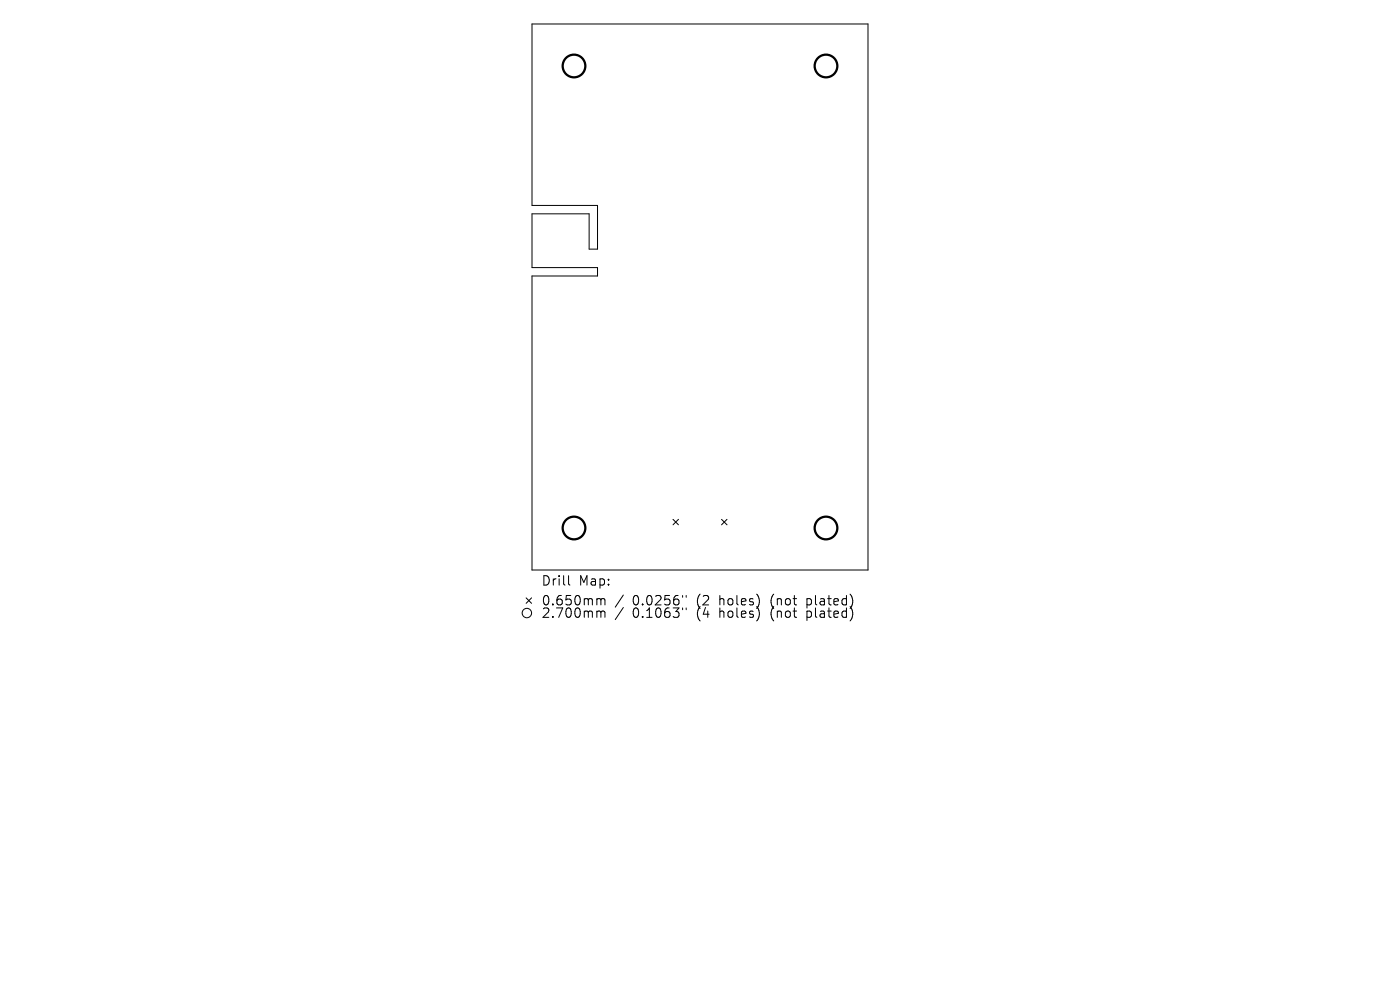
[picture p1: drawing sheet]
<svg xmlns="http://www.w3.org/2000/svg" width="297mm" height="210mm" viewBox="0 0 297 210" stroke-linecap="round" stroke-linejoin="round" font-family="sans-serif">
<defs><g id="words">
<g font-size="2.8">
<text x="114.8" y="124.5">Drill</text>
<text x="122.8" y="124.5">Map:</text>
<text x="114.8" y="128.7">0.650mm</text>
<text x="114.8" y="131.3">2.700mm</text>
<text x="134.2" y="128.7">0.0256&quot;</text>
<text x="134.2" y="131.3">0.1063&quot;</text>
<text x="147.9" y="128.7">(2</text>
<text x="147.9" y="131.3">(4</text>
<text x="152.9" y="128.7">holes)</text>
<text x="152.9" y="131.3">holes)</text>
<text x="164" y="128.7">(not</text>
<text x="164" y="131.3">(not</text>
<text x="171.8" y="128.7">plated)</text>
<text x="171.8" y="131.3">plated)</text>
</g>
</g></defs>
<g fill="none" stroke="#000" stroke-width=".21">
<path d="M112.9 5.1h71.2v115.8h-71.2v-62.4h13.9v-1.7h-13.9v-11.4h12.1v7.4h1.8v-9.2h-13.9zM142.8 110.2l1.1 1.1M143.9 110.2l-1.1 1.1M153.1 110.2l1.1 1.1M154.2 110.2l-1.1 1.1M111.6 126.8l1.2 1.2M112.8 126.8l-1.2 1.2M120.6 122.1v1.7l.3 .3M126.9 127h.3l.3 .3M126.9 129.6l.5 .1 .1 .2M127.5 127.3l.3-.3 .4 .1 .1 1.2M127.5 127.3v1"/>
<path d="M127.5 129.9v1.1M127.5 129.9l.3-.3 .4 .1 .1 1.3M132.2 126.2l-1.7 2.6M132.2 128.9l-1.7 2.5M144.8 126.3v.4M144.8 129v.3M145.6 126.3v.4M145.6 129v.3"/>
<circle cx="111.8" cy="130" r="1"/>
</g>
<g fill="none" stroke="#000" stroke-width=".48">
<circle cx="121.8" cy="14" r="2.41"/>
<circle cx="175.2" cy="14" r="2.41"/>
<circle cx="121.8" cy="112" r="2.41"/>
<circle cx="175.2" cy="112" r="2.41"/>
</g>
<use href="#words"/>
</svg>
